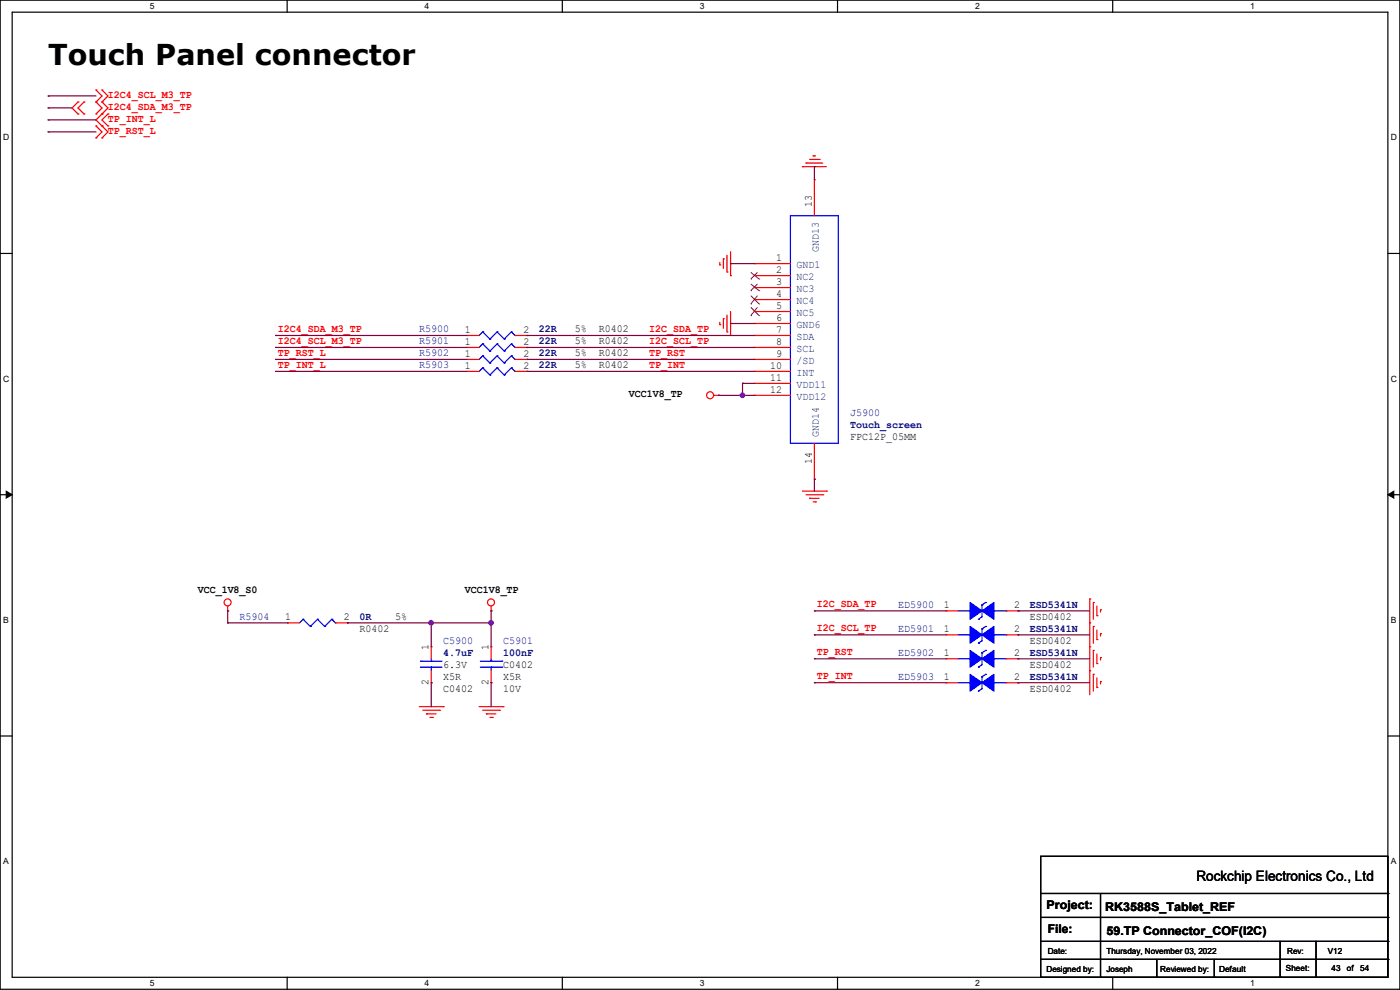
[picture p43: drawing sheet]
<svg xmlns="http://www.w3.org/2000/svg" width="297mm" height="210mm" viewBox="0 0 297 210" stroke-linecap="round" stroke-linejoin="round" font-family="sans-serif">
<defs><g id="words">
<text font-size="6.1" x="10.2" y="13.8">Touch Panel connector</text>
<text font-size="3" x="253.8" y="186.9">Rockchip Electronics Co., Ltd</text>
<g font-size="2.5">
<text x="222" y="192.9">Project:</text>
<text x="222.3" y="198">File:</text>
<text x="234.5" y="193.2">RK3588S_Tablet_REF</text>
<text x="234.7" y="198.2">59.TP Connector_COF(I2C)</text>
</g>
<g font-size="2.3" fill="#f00">
<text x="22.9" y="20.7">I2C4_SCL_M3_TP</text>
<text x="22.9" y="23.2">I2C4_SDA_M3_TP</text>
<text x="22.9" y="28.3">TP_RST_L</text>
<text x="22.9" y="25.8">TP_INT_L</text>
<text x="59" y="70.4">I2C4_SDA_M3_TP</text>
<text x="137.7" y="70.4">I2C_SDA_TP</text>
<text x="59" y="73">I2C4_SCL_M3_TP</text>
<text x="59" y="75.5">TP_RST_L</text>
<text x="137.7" y="73">I2C_SCL_TP</text>
<text x="137.7" y="75.5">TP_RST</text>
<text x="59" y="78.1">TP_INT_L</text>
<text x="137.7" y="78.1">TP_INT</text>
<text x="173.3" y="128.9">I2C_SDA_TP</text>
<text x="173.3" y="133.9">I2C_SCL_TP</text>
<text x="173.3" y="139">TP_RST</text>
<text x="173.3" y="144.1">TP_INT</text>
</g>
<g font-size="2.3">
<text x="172.2" y="44" transform="rotate(-90 172.2 44)">13</text>
<text x="164.6" y="55.4">1</text>
<text x="164.6" y="57.9">2</text>
<text x="164.6" y="60.5">3</text>
<text x="164.6" y="63">4</text>
<text x="164.6" y="65.5">5</text>
<text x="98.6" y="70.6">1</text>
<text x="111" y="70.6">2</text>
<text x="122" y="70.5">5%</text>
<text x="127" y="70.5">R0402</text>
<text x="164.6" y="68.1">6</text>
<text x="164.6" y="70.6">7</text>
<text x="98.6" y="73.2">1</text>
<text x="98.6" y="75.7">1</text>
<text x="111" y="73.2">2</text>
<text x="111" y="75.7">2</text>
<text x="122" y="73">5%</text>
<text x="122" y="75.6">5%</text>
<text x="127" y="73">R0402</text>
<text x="127" y="75.6">R0402</text>
<text x="164.6" y="73.2">8</text>
<text x="164.6" y="75.7">9</text>
<text x="98.6" y="78.2">1</text>
<text x="111" y="78.2">2</text>
<text x="122" y="78.1">5%</text>
<text x="127" y="78.1">R0402</text>
<text x="163.4" y="78.2">10</text>
<text x="163.4" y="80.8">11</text>
<text x="163.4" y="83.3">12</text>
<text x="133.4" y="84.2">VCC1V8_TP</text>
<text x="180.4" y="93.3">FPC12P_05MM</text>
<text x="172.2" y="98.3" transform="rotate(-90 172.2 98.3)">14</text>
<text x="42" y="125.9">VCC_1V8_S0</text>
<text x="98.6" y="125.9">VCC1V8_TP</text>
<text x="60.5" y="131.6">1</text>
<text x="72.9" y="131.6">2</text>
<text x="83.9" y="131.4">5%</text>
<text x="200.2" y="129">1</text>
<text x="215.2" y="129">2</text>
<text x="218.5" y="131.4">ESD0402</text>
<text x="76.2" y="134">R0402</text>
<text x="90.9" y="138" transform="rotate(-90 90.9 138)">1</text>
<text x="103.6" y="138" transform="rotate(-90 103.6 138)">1</text>
<text x="200.2" y="134.1">1</text>
<text x="215.2" y="134.1">2</text>
<text x="218.5" y="136.5">ESD0402</text>
<text x="94" y="141.6">6.3V</text>
<text x="106.7" y="141.6">C0402</text>
<text x="200.2" y="139.2">1</text>
<text x="215.2" y="139.2">2</text>
<text x="218.5" y="141.6">ESD0402</text>
<text x="90.9" y="145.3" transform="rotate(-90 90.9 145.3)">2</text>
<text x="94" y="146.7">C0402</text>
<text x="94" y="144.1">X5R</text>
<text x="103.6" y="145.3" transform="rotate(-90 103.6 145.3)">2</text>
<text x="106.7" y="144.1">X5R</text>
<text x="106.7" y="146.7">10V</text>
<text x="200.2" y="144.3">1</text>
<text x="215.2" y="144.3">2</text>
<text x="218.5" y="146.7">ESD0402</text>
</g>
<g font-size="2.3" fill="#004080">
<text x="173.7" y="53.4" transform="rotate(-90 173.7 53.4)">GND13</text>
<text x="169" y="56.9">GND1</text>
<text x="169" y="59.4">NC2</text>
<text x="169" y="61.9">NC3</text>
<text x="169" y="64.5">NC4</text>
<text x="169" y="67">NC5</text>
<text x="169" y="69.6">GND6</text>
<text x="169" y="72.1">SDA</text>
<text x="169" y="74.6">SCL</text>
<text x="169" y="77.2">/SD</text>
<text x="169" y="79.7">INT</text>
<text x="169" y="82.3">VDD11</text>
<text x="169" y="84.8">VDD12</text>
<text x="173.7" y="92.8" transform="rotate(-90 173.7 92.8)">GND14</text>
</g>
<g font-size="2.3" fill="#000080">
<text x="88.9" y="70.5">R5900</text>
<text x="114.3" y="70.5">22R</text>
<text x="88.9" y="73">R5901</text>
<text x="88.9" y="75.6">R5902</text>
<text x="114.3" y="73">22R</text>
<text x="114.3" y="75.6">22R</text>
<text x="88.9" y="78.1">R5903</text>
<text x="114.3" y="78.1">22R</text>
<text x="180.4" y="88.3">J5900</text>
<text x="180.4" y="90.8">Touch_screen</text>
<text x="50.8" y="131.4">R5904</text>
<text x="76.2" y="131.4">0R</text>
<text x="190.5" y="128.9">ED5900</text>
<text x="218.5" y="128.9">ESD5341N</text>
<text x="94" y="136.5">C5900</text>
<text x="106.7" y="136.5">C5901</text>
<text x="190.5" y="134">ED5901</text>
<text x="218.5" y="134">ESD5341N</text>
<text x="94" y="139.1">4.7uF</text>
<text x="106.7" y="139.1">100nF</text>
<text x="190.5" y="139.1">ED5902</text>
<text x="218.5" y="139.1">ESD5341N</text>
<text x="190.5" y="144.1">ED5903</text>
<text x="218.5" y="144.1">ESD5341N</text>
</g>
<g font-size="1.8">
<text x="31.8" y="1.9">5</text>
<text x="90.1" y="1.9">4</text>
<text x="148.5" y="1.9">3</text>
<text x="206.8" y="1.9">2</text>
<text x="265.2" y="1.9">1</text>
<text x=".7" y="29.8">D</text>
<text x="295.1" y="29.8">D</text>
<text x=".7" y="80.9">C</text>
<text x="295.1" y="80.9">C</text>
<text x=".7" y="132.1">B</text>
<text x="295.1" y="132.1">B</text>
<text x=".7" y="183.3">A</text>
<text x="295.1" y="183.3">A</text>
<text x="222.3" y="202.3">Date:</text>
<text x="234.7" y="202.3">Thursday, November 03, 2022</text>
<text x="273.1" y="202.3">Rev:</text>
<text x="281.7" y="202.3">V12</text>
<text x="31.8" y="209.2">5</text>
<text x="90.1" y="209.2">4</text>
<text x="148.5" y="209.2">3</text>
<text x="206.8" y="209.2">2</text>
<text x="222" y="206.1">Designed by:</text>
<text x="234.7" y="206.1">Joseph</text>
<text x="246.1" y="206.1">Reviewed by:</text>
<text x="258.6" y="206.1">Default</text>
<text x="265.2" y="209.2">1</text>
<text x="272.8" y="205.9">Sheet:</text>
<text x="282.5" y="205.9">43</text>
<text x="285.7" y="205.9">of</text>
<text x="288.6" y="205.9">54</text>
</g>
</g></defs>
<path d="M0 0h297v209.8h-297zM2.6 2.6h291.8v204.7h-291.8z" fill="none" stroke="#000" stroke-width=".25"/>
<g fill="#fff">
<path d="M31.7 .3h1v2h-1z"/>
<path d="M31.7 207.6h1v2h-1z"/>
</g>
<path d="M60.9 0v2.6M60.9 207.3v2.5" fill="none" stroke="#000" stroke-width=".25"/>
<g fill="#fff">
<path d="M90.1 .3h1v2h-1z"/>
<path d="M90.1 207.6h1v2h-1z"/>
</g>
<path d="M119.3 0v2.6M119.3 207.3v2.5" fill="none" stroke="#000" stroke-width=".25"/>
<g fill="#fff">
<path d="M148.5 .3h.9v2h-.9z"/>
<path d="M148.5 207.6h.9v2h-.9z"/>
</g>
<path d="M177.7 0v2.6M177.7 207.3v2.5" fill="none" stroke="#000" stroke-width=".25"/>
<g fill="#fff">
<path d="M206.8 .3h1v2h-1z"/>
<path d="M206.8 207.6h1v2h-1z"/>
</g>
<path d="M236.1 0v2.6M236.1 207.3v2.5" fill="none" stroke="#000" stroke-width=".25"/>
<g fill="#fff">
<path d="M265.2 .3h1v2h-1z"/>
<path d="M265.2 207.6h1v2h-1z"/>
<path d="M.7 28.2h1.2v1.9h-1.2z"/>
<path d="M295.1 28.2h1.2v1.9h-1.2z"/>
<path d="M.7 79.3h1.2v2h-1.2z"/>
<path d="M295.1 79.3h1.2v2h-1.2z"/>
</g>
<path d="M0 53.8h2.6M294.4 53.8h2.6" fill="none" stroke="#000" stroke-width=".25"/>
<g fill="#fff">
<path d="M.7 130.5h1.2v2h-1.2z"/>
<path d="M295.1 130.5h1.1v2h-1.1z"/>
</g>
<path d="M0 104.9h2.6M294.4 104.9h2.6" fill="none" stroke="#000" stroke-width=".25"/>
<path d="M1.3 104.2l1.3 .7-1.3 .8zM294.4 104.9l1.3-.7v1.5z" fill="#000" stroke="#000" stroke-width=".21"/>
<g fill="#fff">
<path d="M.7 181.7h1.2v2h-1.2z"/>
<path d="M295.1 181.7h1.1v2h-1.1z"/>
</g>
<g fill="none" stroke="#000" stroke-width=".25">
<path d="M0 156.1h2.6M294.4 156.1h2.6M220.8 181.7h73.6v25.6h-73.6zM220.8 189.5h73.6M220.8 194.6h73.6M220.8 199.7h73.6M233.5 189.5v17.8M271.6 199.7v7.6M279.2 199.7v7.6M294.4 189.5h.1M294.4 194.6h.1M294.4 199.7h.1"/>
<path d="M220.8 203.5h73.6M233.5 207.3h.1M245.4 207.3h.1M245.4 203.5v3.8M257.6 207.3h.1M257.6 203.5v3.8M271.6 207.3h.1M279.2 207.3h.1M294.4 203.5h.1"/>
</g>
<g fill="none" stroke="#f00" stroke-width=".25">
<path d="M20.4 19.1h.1M20.4 19.1l1.2 1.3-1.2 1.2M21.6 19.1h.1M21.6 19.1l1.3 1.3-1.3 1.2M16.6 21.6h.1M16.6 24.2h.1M16.6 21.6l-1.3 1.3 1.3 1.3M17.8 24.2h.1M17.8 21.6h.1M17.8 21.6l-1.2 1.3 1.2 1.3M20.4 21.6h.1M20.4 24.2h.1"/>
<path d="M20.4 29.3h.1M20.4 26.7h.1M20.4 21.6l1.2 1.3-1.2 1.3M20.4 26.7l1.2 1.3-1.2 1.3M21.6 21.6h.1M21.6 24.2h.1M21.6 29.3h.1M21.6 26.7h.1M21.6 21.6l1.3 1.3-2.5 2.5 2.5 2.6-1.3 1.3M22.9 26.7h.1M22.9 24.2h.1M22.9 24.2l-1.3 1.2 1.3 1.3"/>
<path d="M170.2 35.3h.1M170.2 35.3h5.1M171 34.6h.1M171 34.6h3.5M171.7 33.8h2.1M172.5 33.1h.1M172.5 33.1h.5M172.8 38.1h.1M172.8 38.1v7.7M173.8 33.8h.1M152.7 56.2h.1M152.7 55.7v.5"/>
<path d="M153.5 54.9h.1M153.5 54.9v2M154.2 57.7h.1M154.2 54.1v3.6M155 58.5h.1M155 53.4v5.1M160.1 55.9h.1M160.1 58.5h.1M160.1 55.9h7.6M160.1 58.5h7.6M99.1 73.7h.1M99.1 71.2h.1"/>
<path d="M99.1 76.2h.1M99.1 78.8h.1M99.1 71.2h2.5M99.1 73.7h2.5M99.1 76.2h2.5M99.1 78.8h2.5M109.3 71.2h2.5M109.3 73.7h2.5M109.3 76.2h2.5M109.3 78.8h2.5M111.8 73.7h.1M111.8 71.2h.1"/>
<path d="M111.8 76.2h.1M111.8 78.8h.1M152.7 68.9h.1M152.7 68.4v.5M153.5 67.6h.1M153.5 67.6v2M154.2 70.4h.1M154.2 66.8v3.6M155 71.2h.1M155 66.1v5.1M160.1 61h.1M160.1 63.5h.1"/>
<path d="M160.1 66.1h.1M160.1 68.6h.1M160.1 71.2h.1M160.1 73.7h.1M160.1 76.2h.1M160.1 78.8h.1M160.1 61h7.6M160.1 63.5h7.6M160.1 66.1h7.6M160.1 68.6h7.6M160.1 71.2h7.6M160.1 73.7h7.6"/>
<path d="M160.1 76.2h7.6M160.1 78.8h7.6M151.4 83.9h1M152.4 83.9h.1M160.1 81.3h.1M160.1 83.9h.1M160.1 83.9h7.6M160.1 81.3h7.6M172.8 94v7.6M170.2 104.2h5.1M171 104.9h3.5M171.7 105.7h.1"/>
<path d="M171.7 105.7h2.1M172.5 106.5h.5M172.8 101.6h.1M173 106.5h.1M174.5 104.9h.1M175.3 104.2h.1M48.3 129.6h.1M48.3 128.6v1M61 132.1h.1M61 132.1h2.5M71.2 132.1h2.5M73.7 132.1h.1"/>
<path d="M91.5 137.2h.1M91.5 137.2v2.5M104.2 129.6h.1M104.2 137.2h.1M104.2 128.6v1M104.2 137.2v2.5M200.7 134.7h.1M200.7 129.6h.1M200.7 139.7h.1M200.7 134.7h2.5M200.7 129.6h2.5M200.7 139.7h2.5"/>
<path d="M213.4 134.7h2.5M213.4 129.6h2.5M213.4 139.7h2.5M215.9 134.7h.1M215.9 129.6h.1M215.9 139.7h.1M231.2 127h.1M231.2 132.1h.1M231.2 137.2h.1M231.2 127v20.4M231.9 127.8h.1M231.9 132.9h.1"/>
<path d="M231.9 138h.1M231.9 127.8v3.6M231.9 132.9v3.5M231.9 138v3.5M232.7 130.6h.1M232.7 135.7h.1M232.7 128.6v2M232.7 133.6v2.1M232.7 138.7v2.1M233.5 129.3h.1M233.5 134.4h.1M233.5 139.5h.1"/>
<path d="M233.5 129.3v.5M233.5 134.4v.5M233.5 139.5v.5M88.9 149.9h5.1M89.7 150.7h3.6M90.5 151.4h.1M90.5 151.4h2M91.2 152.2h.5M91.5 144.8h.1M91.5 142.3v2.5M91.7 152.2h.1M93.3 150.7h.1"/>
<path d="M94 149.9h.1M101.6 149.9h5.1M102.4 150.7h3.6M103.2 151.4h.1M103.2 151.4h2M103.9 152.2h.5M104.2 144.8h.1M104.2 142.3v2.5M104.4 152.2h.1M106 150.7h.1M106.7 149.9h.1M200.7 144.8h.1"/>
<path d="M200.7 144.8h2.5M213.4 144.8h2.5M215.9 144.8h.1M231.2 142.3h.1M231.9 143h.1M231.9 143v3.6M232.7 140.8h.1M232.7 145.8h.1M232.7 143.8v2M233.5 144.6h.1M233.5 144.6v.5"/>
<circle cx="150.6" cy="83.8" r=".74"/>
<circle cx="48.3" cy="127.8" r=".74"/>
<circle cx="104.2" cy="127.8" r=".74"/>
</g>
<g fill="none" stroke="#00f" stroke-width=".25">
<path d="M167.7 45.8h10.1v48.2h-10.1zM102.4 72.9h.1M102.4 70.4h.1M102.4 75.5h.1M102.4 78h.1M102.4 72.9l-.8 .8M102.4 72.9l1.5 1.6M102.4 70.4l-.8 .8M102.4 70.4l1.5 1.5M102.4 75.5l-.8 .7M102.4 75.5l1.5 1.5M102.4 78l-.8 .8"/>
<path d="M102.4 78l1.5 1.5M103.9 74.5h.1M103.9 71.9h.1M103.9 77h.1M103.9 79.5h.1M105.5 72.9h.1M105.5 70.4h.1M105.5 75.5h.1M105.5 78h.1M105.5 72.9l-1.6 1.6M105.5 72.9l1.5 1.6M105.5 70.4l-1.6 1.5"/>
<path d="M105.5 70.4l1.5 1.5M105.5 75.5l-1.6 1.5M105.5 75.5l1.5 1.5M105.5 78l-1.6 1.5M105.5 78l1.5 1.5M107 74.5h.1M107 71.9h.1M107 77h.1M107 79.5h.1M108.5 72.9h.1M108.5 70.4h.1M108.5 75.5h.1"/>
<path d="M108.5 78h.1M108.5 72.9l-1.5 1.6M108.5 72.9l.8 .8M108.5 70.4l-1.5 1.5M108.5 70.4l.8 .8M108.5 75.5l-1.5 1.5M108.5 75.5l.8 .7M108.5 78l-1.5 1.5M108.5 78l.8 .8M109.3 73.7h.1M109.3 71.2h.1M109.3 76.2h.1"/>
<path d="M109.3 78.8h.1M64.3 131.4h.1M64.3 131.4l-.8 .7M64.3 131.4l1.5 1.5M65.8 132.9h.1M67.4 131.4h.1M67.4 131.4l-1.6 1.5M67.4 131.4l1.5 1.5M68.9 132.9h.1M70.4 131.4h.1M70.4 131.4l-1.5 1.5M70.4 131.4l.8 .7"/>
<path d="M71.2 132.1h.1M91.5 139.7v.6M104.2 139.7v.6M203.2 134.7h2.6M203.2 129.6h2.6M203.2 139.7h2.6M205.8 134.7h.1M205.8 129.6h.1M205.8 139.7h.1M207.6 136.4h.1M207.6 131.4h.1M208.3 133.4h.1"/>
<path d="M208.3 128.3h.1M208.3 138.5h.1M208.3 128.3v2.6l-.7 .5M208.3 133.4v2.5l-.7 .5M208.3 138.5v2.5l-.7 .5M209.1 132.9h.1M209.1 127.8h.1M209.1 138h.1M209.1 132.9l-.8 .5M209.1 127.8l-.8 .5M209.1 138l-.8 .5M210.9 134.7h2.5"/>
<path d="M210.9 129.6h2.5M210.9 139.7h2.5M213.4 134.7h.1M213.4 129.6h.1M213.4 139.7h.1M89.2 141.5h.1M89.2 140.3h.1M89.2 141.5h4.6M89.2 140.3h4.6M91.5 140.3h.1M91.5 141.5h.1M91.5 141.5v.8"/>
<path d="M101.9 141.5h4.6M101.9 140.3h4.6M104.2 140.3h.1M104.2 141.5h.1M104.2 141.5v.8M106.5 141.5h.1M106.5 140.3h.1M203.2 144.8h2.6M205.8 144.8h.1M207.6 146.6h.1M207.6 141.5h.1M208.3 143.6h.1"/>
<path d="M208.3 143.6v2.5l-.7 .5M209.1 143h.1M209.1 143l-.8 .6M210.9 144.8h2.5M213.4 144.8h.1"/>
</g>
<g fill="#00f" stroke="#00f" stroke-width=".25">
<path d="M205.8 132.9l2.5 1.8-2.5 1.7z" fill-rule="evenodd"/>
<path d="M208.3 134.7l2.6-1.8v3.5z" fill-rule="evenodd"/>
<path d="M205.8 143l2.5 1.8-2.5 1.8z" fill-rule="evenodd"/>
<path d="M208.3 144.8l2.6-1.8v3.6z" fill-rule="evenodd"/>
<path d="M205.8 127.8l2.5 1.8-2.5 1.8z" fill-rule="evenodd"/>
<path d="M208.3 129.6l2.6-1.8v3.6z" fill-rule="evenodd"/>
<path d="M205.8 138l2.5 1.7-2.5 1.8z" fill-rule="evenodd"/>
<path d="M208.3 139.7l2.6-1.7v3.5z" fill-rule="evenodd"/>
</g>
<g fill="none" stroke="#804000" stroke-width=".21">
<path d="M159.3 59.2h.1M159.3 57.8l1.7 1.4M160.7 57.8l-1.4 1.4M161 59.2h.1M159.3 61.7h.1M159.3 64.5h.1M159.3 66.9h.1M159.3 60.2l1.7 1.5M159.3 62.7l1.7 1.8M159.3 65.2l1.7 1.7M160.7 60.2l-1.4 1.5M160.7 62.7l-1.4 1.8"/>
<path d="M160.7 65.2l-1.4 1.7M161 61.7h.1M161 64.5h.1M161 66.9h.1"/>
</g>
<g fill="none" stroke="#800040" stroke-width=".25">
<path d="M10.2 20.4h.1M10.2 22.9h.1M10.2 28h.1M10.2 25.4h.1M10.2 20.4h10.2M10.2 22.9h5.1M10.2 28h10.2M10.2 25.4h10.2M172.8 35.3h.1M172.8 35.3v2.8M155 55.9h.1M155 55.9h5.1"/>
<path d="M58.5 71.2h.1M58.5 73.7h.1M58.5 76.2h.1M58.5 78.8h.1M58.5 71.2h40.6M58.5 73.7h40.6M58.5 76.2h40.6M58.5 78.8h40.6M111.8 71.2h.1M111.8 73.7h.1M111.8 76.2h.1M111.8 78.8h.1"/>
<path d="M111.8 71.2h48.3M111.8 73.7h48.3M111.8 76.2h48.3M111.8 78.8h48.3M155 68.6h.1M155 68.6h5.1M152.4 83.9h.1M152.4 83.9h7.7M157.5 81.3h.1M157.5 83.9h.1M157.5 81.3h2.6M157.5 81.3v2.6"/>
<path d="M172.8 101.6h.1M172.8 101.6v2.6M48.3 129.6h.1M48.3 132.1h.1M48.3 129.6v2.5M48.3 132.1h12.7M73.7 132.1h.1M73.7 132.1h30.5M91.5 132.1h.1M91.5 132.1v5.1M104.2 129.6h.1M104.2 132.1h.1"/>
<path d="M104.2 129.6v7.6M172.8 129.6h.1M172.8 134.7h.1M172.8 139.7h.1M172.8 129.6h27.9M172.8 134.7h27.9M172.8 139.7h27.9M215.9 129.6h.1M215.9 134.7h.1M215.9 139.7h.1M215.9 129.6h15.3M215.9 134.7h15.3"/>
<path d="M215.9 139.7h15.3M91.5 144.8h.1M91.5 144.8v5.1M104.2 144.8h.1M104.2 144.8v5.1M172.8 144.8h.1M172.8 144.8h27.9M215.9 144.8h.1M215.9 144.8h15.3"/>
</g>
<g fill="#f0f" stroke="#f0f" stroke-width=".25">
<circle cx="157.5" cy="83.8" r=".49"/>
<circle cx="104.2" cy="132.1" r=".49"/>
<circle cx="91.5" cy="132.1" r=".49"/>
</g>
<use href="#words"/>
</svg>
